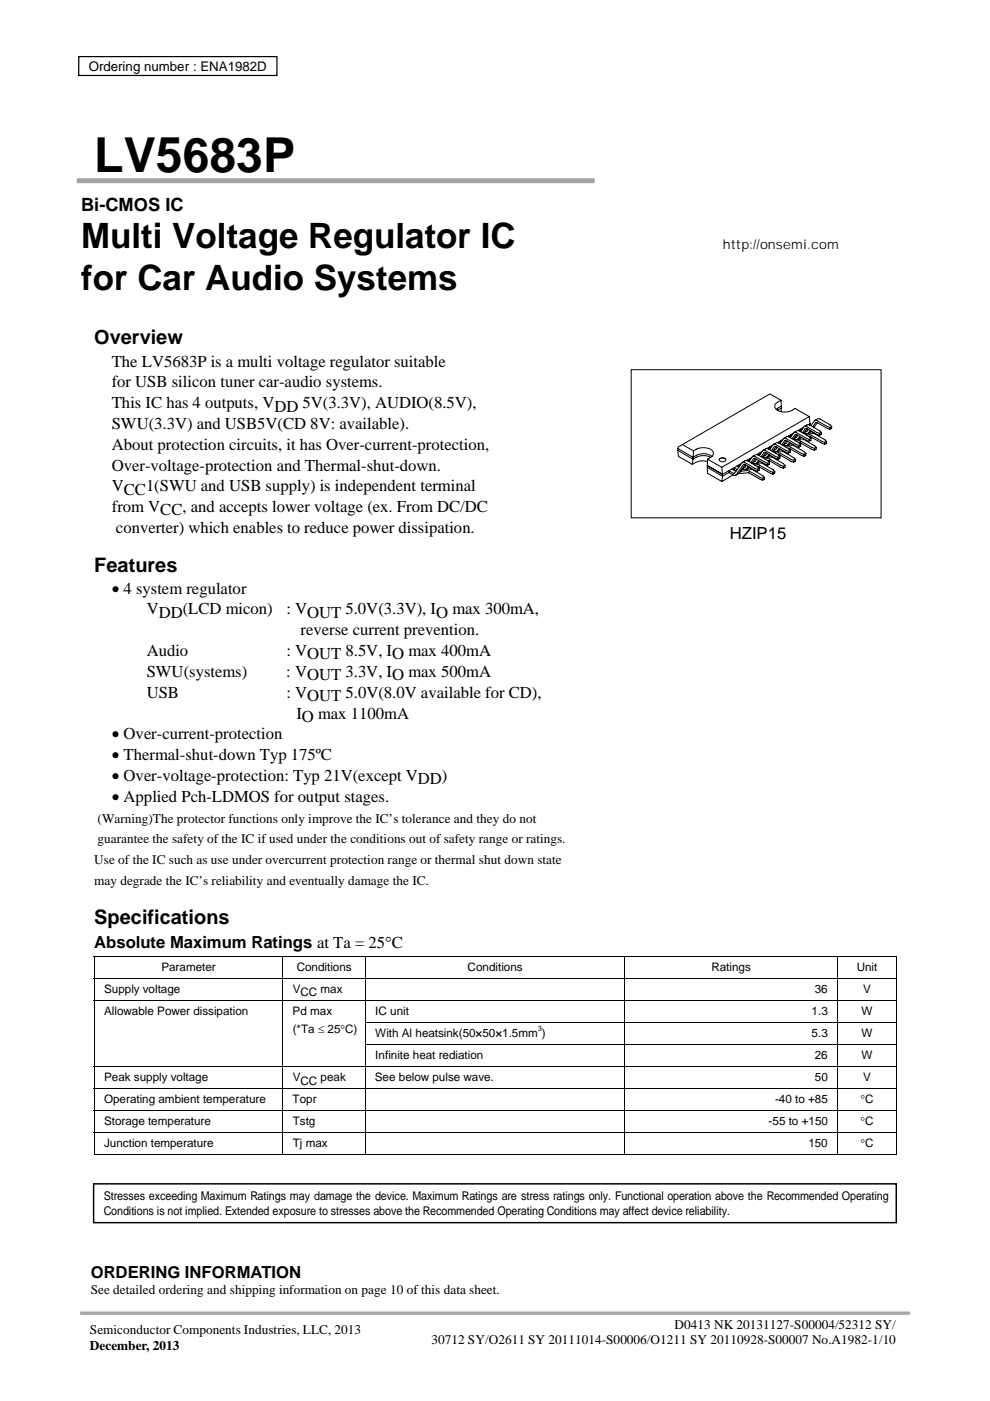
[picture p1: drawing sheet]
<svg xmlns="http://www.w3.org/2000/svg" width="210mm" height="297mm" viewBox="0 0 210 297" stroke-linecap="round" stroke-linejoin="round" font-family="sans-serif">
<defs><g id="words">
<text font-size="10.2" x="20" y="36.4">LV5683P</text>
<g font-size="7.4">
<text x="17.2" y="52.6">Multi Voltage Regulator IC</text>
<text x="17.2" y="61.5">for Car Audio Systems</text>
</g>
<g font-size="4.2">
<text x="20" y="72.9">Overview</text>
<text x="20" y="121.4">Features</text>
<text x="20" y="196">Specifications</text>
</g>
<text font-size="3.9" x="17.2" y="44.7">Bi-CMOS IC</text>
<g font-size="3.5">
<text x="23.7" y="77.7">The LV5683P is a multi voltage regulator suitable</text>
<text x="23.7" y="82.1">for USB silicon tuner car-audio systems.</text>
<text x="23.7" y="86.6">This IC has 4 outputs, VDD 5V(3.3V), AUDIO(8.5V),</text>
<text x="23.7" y="91">SWU(3.3V) and USB5V(CD 8V: available).</text>
<text x="23.7" y="95.4">About protection circuits, it has Over-current-protection,</text>
<text x="23.7" y="99.8">Over-voltage-protection and Thermal-shut-down.</text>
<text x="23.7" y="104.2">VCC1(SWU and USB supply) is independent terminal</text>
<text x="23.7" y="108.6">from VCC, and accepts lower voltage (ex. From DC/DC</text>
<text x="24.6" y="113">converter) which enables to reduce power dissipation.</text>
<text x="154.8" y="114.3">HZIP15</text>
<text x="23.7" y="125.9">• 4 system regulator</text>
<text x="31.1" y="130.3">VDD(LCD micon)</text>
<text x="60.7" y="130.3">: VOUT 5.0V(3.3V), IO max 300mA,</text>
<text x="63.8" y="134.7">reverse current prevention.</text>
<text x="31.1" y="143.5">SWU(systems)</text>
<text x="31.1" y="139.1">Audio</text>
<text x="60.7" y="143.5">: VOUT 3.3V, IO max 500mA</text>
<text x="60.7" y="139.1">: VOUT 8.5V, IO max 400mA</text>
<text x="31.1" y="147.9">USB</text>
<text x="60.7" y="147.9">: VOUT 5.0V(8.0V available for CD),</text>
<text x="62.9" y="152.3">IO max 1100mA</text>
<text x="23.7" y="156.7">• Over-current-protection</text>
<text x="23.7" y="161.2">• Thermal-shut-down Typ 175ºC</text>
<text x="23.7" y="165.6">• Over-voltage-protection: Typ 21V(except VDD)</text>
<text x="23.7" y="170">• Applied Pch-LDMOS for output stages.</text>
<text x="20" y="200.9">Absolute Maximum Ratings at Ta = 25°C</text>
<text x="19.2" y="271">ORDERING INFORMATION</text>
</g>
<g font-size="2.8">
<text x="18.8" y="15">Ordering number : ENA1982D</text>
<text x="153.3" y="52.8">http://onsemi.com</text>
<text x="20.7" y="174.4">(Warning)The protector functions only improve the IC’s tolerance and they do not</text>
<text x="20.7" y="178.8">guarantee the safety of the IC if used under the conditions out of safety range or ratings.</text>
<text x="20" y="183.2">Use of the IC such as use under overcurrent protection range or thermal shut down state</text>
<text x="20" y="187.6">may degrade the IC’s reliability and eventually damage the IC.</text>
<text x="19.2" y="274.4">See detailed ordering and shipping information on page 10 of this data sheet.</text>
<text x="143.1" y="281.8">D0413 NK 20131127-S00004/52312 SY/</text>
<text x="19.1" y="282.8">Semiconductor Components Industries, LLC, 2013</text>
<text x="19.1" y="286.1">December, 2013</text>
<text x="91.5" y="285">30712 SY/O2611 SY 20111014-S00006/O1211 SY 20110928-S00007 No.A1982-1/10</text>
</g>
<g font-size="2.6">
<text x="22.1" y="254.4">Stresses exceeding Maximum Ratings may damage the device. Maximum Ratings are stress ratings only. Functional operation above the Recommended Operating</text>
<text x="22.1" y="257.7">Conditions is not implied. Extended exposure to stresses above the Recommended Operating Conditions may affect device reliability.</text>
</g>
<g font-size="2.5">
<text x="34.2" y="205.9">Parameter</text>
<text x="62.9" y="205.9">Conditions</text>
<text x="99.2" y="205.9">Conditions</text>
<text x="150.9" y="205.9">Ratings</text>
<text x="181.7" y="205.9">Unit</text>
<text x="22.1" y="210.6">Supply voltage</text>
<text x="22.1" y="215.2">Allowable Power dissipation</text>
<text x="62.1" y="215.2">Pd max</text>
<text x="62.1" y="210.6">V</text>
<text x="63.7" y="211.3">CC</text>
<text x="68" y="210.6">max</text>
<text x="79.6" y="215.2">IC unit</text>
<text x="172.1" y="215.2">1.3</text>
<text x="172.8" y="210.6">36</text>
<text x="182.7" y="215.2">W</text>
<text x="183.1" y="210.6">V</text>
<text x="62.1" y="219.1">(*Ta ≤ 25°C)</text>
<text x="79.6" y="219.9">With Al heatsink(50×50×1.5mm )</text>
<text x="172.1" y="219.9">5.3</text>
<text x="182.7" y="219.9">W</text>
<text x="79.6" y="224.6">Infinite heat rediation</text>
<text x="172.8" y="224.6">26</text>
<text x="182.7" y="224.6">W</text>
<text x="22.1" y="229.3">Peak supply voltage</text>
<text x="22.1" y="233.9">Operating ambient temperature</text>
<text x="62.1" y="233.9">Topr</text>
<text x="62.1" y="229.3">V</text>
<text x="63.7" y="230">CC</text>
<text x="68" y="229.3">peak</text>
<text x="79.5" y="229.3">See below pulse wave.</text>
<text x="164.4" y="233.9">-40 to +85</text>
<text x="172.8" y="229.3">50</text>
<text x="182.5" y="233.9">°C</text>
<text x="183.1" y="229.3">V</text>
<text x="22.1" y="238.6">Storage temperature</text>
<text x="62.1" y="238.6">Tstg</text>
<text x="163" y="238.6">-55 to +150</text>
<text x="182.5" y="238.6">°C</text>
<text x="22.1" y="243.3">Junction temperature</text>
<text x="62.1" y="243.3">Tj max</text>
<text x="171.4" y="243.3">150</text>
<text x="182.5" y="243.3">°C</text>
</g>
<text font-size="1.6" x="114.1" y="218.7">3</text>
</g></defs>
<path d="M17 278.4h176" fill="none" stroke="#a5a5a5" stroke-width=".71" stroke-linecap="butt"/>
<path d="M19.9 202.6h.2v.2h-.2zM19.9 216.6h.2v.2h-.2zM59.9 216.6h.2v.2h-.2zM190.1 202.6h.2v.2h-.2zM19.9 221.3h.2v.2h-.2zM59.9 221.3h.2v.2h-.2zM190.1 244.7h.2v.2h-.2z" fill="#000"/>
<g fill="none" stroke="#000" stroke-width=".21">
<path d="M19.9 202.7h170.4M19.9 207.4h170.4M19.9 212h170.4M20 202.8v4.5M20 207.5v4.4M20 212.1v4.5M20 216.8v4.5M60 202.8v4.5M60 207.5v4.4M60 212.1v4.5M60 216.8v4.5M77.4 216.7h112.9"/>
<path d="M77.5 202.8v4.5M77.5 207.5v4.4M77.5 212.1v4.5M77.5 216.8v4.5M132.5 202.8v4.5M132.5 207.5v4.4M132.5 212.1v4.5M132.5 216.8v4.5M177.7 202.8v4.5M177.7 207.5v4.4M177.7 212.1v4.5M177.7 216.8v4.5"/>
<path d="M190.2 202.8v4.5M190.2 207.5v4.4M190.2 212.1v4.5M190.2 216.8v4.5M19.9 226.1h170.4M19.9 230.7h170.4M19.9 235.4h170.4M20 221.5v4.5M20 226.1v4.6M20 230.8v4.5M20 235.5v4.5M60 221.5v4.5"/>
<path d="M60 226.1v4.6M60 230.8v4.5M60 235.5v4.5M77.4 221.4h112.9M77.5 221.5v4.5M77.5 226.1v4.6M77.5 230.8v4.5M77.5 235.5v4.5M132.5 221.5v4.5M132.5 226.1v4.6M132.5 230.8v4.5M132.5 235.5v4.5"/>
<path d="M177.7 221.5v4.5M177.7 226.1v4.6M177.7 230.8v4.5M177.7 235.5v4.5M190.2 221.5v4.5M190.2 226.1v4.6M190.2 230.8v4.5M190.2 235.5v4.5M19.9 240.1h170.4M19.9 244.8h40M20 240.2v4.7M60 240.2v4.7"/>
<path d="M60.1 244.8h17.3M77.5 240.2v4.7M77.6 244.8h54.8M132.5 240.2v4.7M132.6 244.8h45M177.7 240.2v4.7M177.7 244.8h12.4M190.2 240.2v4.7"/>
</g>
<path d="M16.7 12h42v4h-42z" fill="#fff"/>
<path d="M16.7 12h42v4h-42z" fill="none" stroke="#000" stroke-width=".26"/>
<path d="M16.3 38.3h109.8" fill="none" stroke="#a5a5a5" stroke-width="1.1" stroke-linecap="butt"/>
<path d="M18.3 250h173.3v10.5h-173.3z" fill="#fff"/>
<path d="M19.9 251h170.2v8.2h-170.2z" fill="none" stroke="#000" stroke-width=".31"/>
<g fill="none" stroke="#000" stroke-width=".21">
<path d="M133.9 78.4h53v31.4h-53zM143.8 95.1l3.2 1.9v.4M143.8 95.5l3.2 1.9M143.8 95.5l.1 1.3 2.9 1.7M143.8 95.1v.4M144.7 94.3l2.4 1.3M147 97.4l-.2 1.1M147.1 95.6l-.1 1.4a3.4 3.4 0 0 1 4-.2M147.1 95.6a3.3 3.3 0 0 1 4 0l.2 .3a1.4 1.4 0 0 1-1.2 1.5M150 98.7v.4M150 99.1l.1 1.3 3 1.7M150 99.1l3.2 1.9"/>
<path d="M150 98.7l3.2 1.9M150.1 97.9l-1.1-.2a4 4 0 0 0-2.2 .8M150.1 97.4l-.1 1.3M150.1 97.4l3 1.7M150.7 97a3.4 3.4 0 0 0-3.7 .4M152.6 97.3l.6-.3 .6 .2 .2 .3a.86 .86 0 0 1-1.5 0zM152.6 97.3a1.43 1.43 0 0 1 1.3 0M153.1 99.1l.1 1.5M155.2 99.5l.9 .5M155.7 99.6l-.1 .1M155.7 99.6l.5 .2M156.3 98.8l.4 .3"/>
<path d="M156.4 99.5l-.7-.3v.4M157 98.7l-.2-.2v.4M157 99.9l1.7-.1 2.5 1.4 .6 .2 .3-.2M157.3 98.3l-4.1 2.3M157.4 99.4l2.1 .1 2.6 1.7M157.4 99.3l.5 .2M157.5 98l.9-.4 2.3 1.4M157.6 99h.4l.3-.3-.3-.2-1.2 1.7M157.7 99.4l-.2 .1M158.5 97.6l.4 .2M158.7 98.9l-.5 .6M158.8 97.9l.8-1 .3-.2 2.9 1.5"/>
<path d="M158.9 99l-.7 .5M159.2 97.4l-.2-.1v.4M159.5 97l-1.2 .6M159.6 98.2l2.1 .1 2.6 1.6M159.6 98l.5 .3M159.7 96.8a1.11 1.11 0 0 1 1.1-.3l2.4 1.5M159.9 98.2l-.2 .1M160 98.6h1l2.9 1.5M160.2 97.3l.3 .1M160.2 97.2l-.7 1.1M160.5 97.4l-.3 .4h-.4M160.7 99.9l-2.9-1.5-1.9 2.4-1.3-.6"/>
<path d="M160.7 99.5l-3.1-1.5-1.8 2.3-.3 .1-.9-.6v.4M160.7 96.3l.4 .2M160.7 99.5v.4M160.7 99l.3 .3M160.7 99h.3l2.9 1.5M160.9 97.6l-.5 .7 .7-.5M161 99.3v.4l-.3 .2M161 99.3l-.3 .2M161.4 96.1l-.2-.1v.4M161.4 96.8l.8-.9 2.8 1.5M161.7 95.7l-1.2 .7M161.8 95.6l.1-.2 .5 .1 2.6 1.5"/>
<path d="M161.8 96.9l2.1 .1 2.6 1.7M161.8 95.6l-.8 1M161.8 96.8l.5 .2M161.9 95.5l.9-.4 2.3 1.3M162 96.5h.4l.3-.4-.3-.1-.7 1M162.1 96.9l-.1 .1M162.2 97.3h.9l3 1.6 .4-.2M162.9 95l.4 .2M162.9 97.7h.3l2.9 1.6M163.1 96.4l-.5 .6M163.2 98l-.4 .2v.4l-2.8-1.4-.8 .9M163.2 98v.4l-.4 .2"/>
<path d="M163.2 95.3l.7-1 .4-.1 2.9 1.5M163.3 96.5l-.7 .5M163.6 94.8l-.3-.1v.4M163.8 94.4l-1.1 .7M163.9 95.6l2.2 .1 2.6 1.7M164 95.5l.5 .2M164 94.2l.6-.3h.5l2.2 1.3M164.2 95.2l.4 .1 .3-.5-.3-.1-.7 1M164.3 95.6l-.2 .1M164.3 99.9v.4l-.4 .2M164.3 99.9l-.4 .2M164.4 96h1l2.9 1.6"/>
<path d="M164.9 86.9l.8-.4v.8M164.9 86.9v.1M164.9 87h.1M165 97v.4M165.1 93.7l.4 .3M165.1 96.4l.3 .4M165.1 96.4h.3l2.9 1.6M165.3 95.1l-.5 .6M165.4 94.1l.7-1.1 .4-.1 2.9 1.5M165.4 96.8v.4l-.4 .2M165.4 96.8l-.4 .2M165.5 95.2l-.7 .5"/>
<path d="M165.6 84.9l-2.3-1.4-19.5 11.3v.3M165.6 84.9l-1.1 .7a1.02 1.02 0 0 0 0 1.1 1.02 1.02 0 0 0 .9 .5l.5 .1a3.5 3.5 0 0 0 2.7-.7l3 1.7M165.6 84.9l.1 1.2M165.7 86.1l-1.1 .7M165.7 86.1v.4M165.8 93.6l-.2-.2v.5M165.8 94.3l.8-1 2.8 1.5M166 93.2l-1.1 .6M166.1 98.9v.4M166.1 94.4h2.2l2.6 1.7M166.2 94.2l.5 .3M166.3 92.9l.8-.3 2.4 1.3"/>
<path d="M166.5 94.4h-.2M166.5 98.7v.4l-.4 .2M166.6 94.8l.9-.1 3 1.6 .4-.2M166.8 93.4l.2 .2M166.8 93.4l-.7 1M167.1 93.6l-.3 .4h-.4M167.3 92.5l.4 .2M167.3 95.2l.3 .3M167.3 95.2h.4l2.8 1.5M167.5 93.8l-.5 .6 .7-.4M167.6 92.8l.7-1 .4-.2 2.9 1.6M167.6 95.5l-.4 .2v.4l-2.8-1.5-.8 1"/>
<path d="M167.6 95.5v.4l-.4 .2M168 92.3l-.2-.1v.4M168.2 91.9l-1.1 .7M168.3 97.6v.4M168.3 93.1l.4 .1 1.5-.1 2.9 1.7M168.4 93l.5 .2M168.4 91.7a1.04 1.04 0 0 1 1.1-.3l2.2 1.2M168.6 93.1l-.1 .1M168.7 97.4l-.4 .2M168.7 97.4v.4l-.4 .2M168.8 93.5h.9l3 1.6M168.9 92.2l.3 .1"/>
<path d="M169 92.2l-.7 1M169.2 92.3l-.4 .5-.2-.1M169.4 94.4v.4M169.5 91.2l.4 .2M169.5 93.9l.3 .3M169.5 93.9h.3l2.9 1.6M169.6 92.5l-.4 .7M169.8 94.2v.4l-.4 .2M169.8 94.2l-.4 .2M169.9 92.7l-.7 .5M170.1 91l-.2-.1v.4M170.2 91.8l.8-1 2.8 1.5"/>
<path d="M170.4 90.6l-1.1 .7M170.5 90.5l-.7 1M170.5 90.5l.2-.1h.4l2.7 1.5M170.5 91.8l2.2 .1 2.6 1.7M170.5 96.3v.4M170.6 91.7l.5 .2M170.6 90.4l.7-.4 .4 .1 2.5 1.6M170.8 91.8l-.1 .1M170.9 96.1v.4l-.4 .2M171 92.2h1l2.9 1.6 .4-.2M171.4 91.1l-.2-.2-.8 1M171.4 91l-.2 .4h-.4"/>
<path d="M171.6 88.3l.2 1.5M171.6 88.3l-18.5 10.8M171.7 92.6h.3l2.9 1.6M171.7 92.6l.3 .3M171.8 89.8l-.3 .2M171.8 89.8v.3M171.8 91.3l-.4 .6 .7-.5M172 90.3l.7-1.1 .4-.1 2.9 1.5M172 92.9l-.4 .3v.4l-2.8-1.5-.8 .9M172 92.9v.4l-.4 .3M172.7 95.1v.4M172.8 89.1a1.08 1.08 0 0 1 1.1-.3l2.5 1.6"/>
<path d="M173.1 94.8v.4l-.4 .3M173.1 94.8l-.4 .3M173.4 89.6l-.8 1M173.8 91.9v.4M174.2 91.7v.4l-.4 .2M174.2 91.7l-.4 .2M174.9 93.8v.4M175.3 93.6v.4l-.4 .2M176.4 90.4l-.4 .2v.4l-2.9-1.5-.7 1M176.4 90.4v.4l-.4 .2M153.2 101l-.1 1.1M153.2 100.6v.4"/>
<path d="M154.6 100.2l-1.4 .8M155.5 100.7l-2.4 1.4M156.8 100.2l-.8 .6M156.8 100.2l.4 .2 1.6-.2 3 1.6M161.8 101.4v.4M162.1 101.2v.4l-.3 .2M163.9 100.1v.4"/>
</g>
<use href="#words"/>
</svg>
